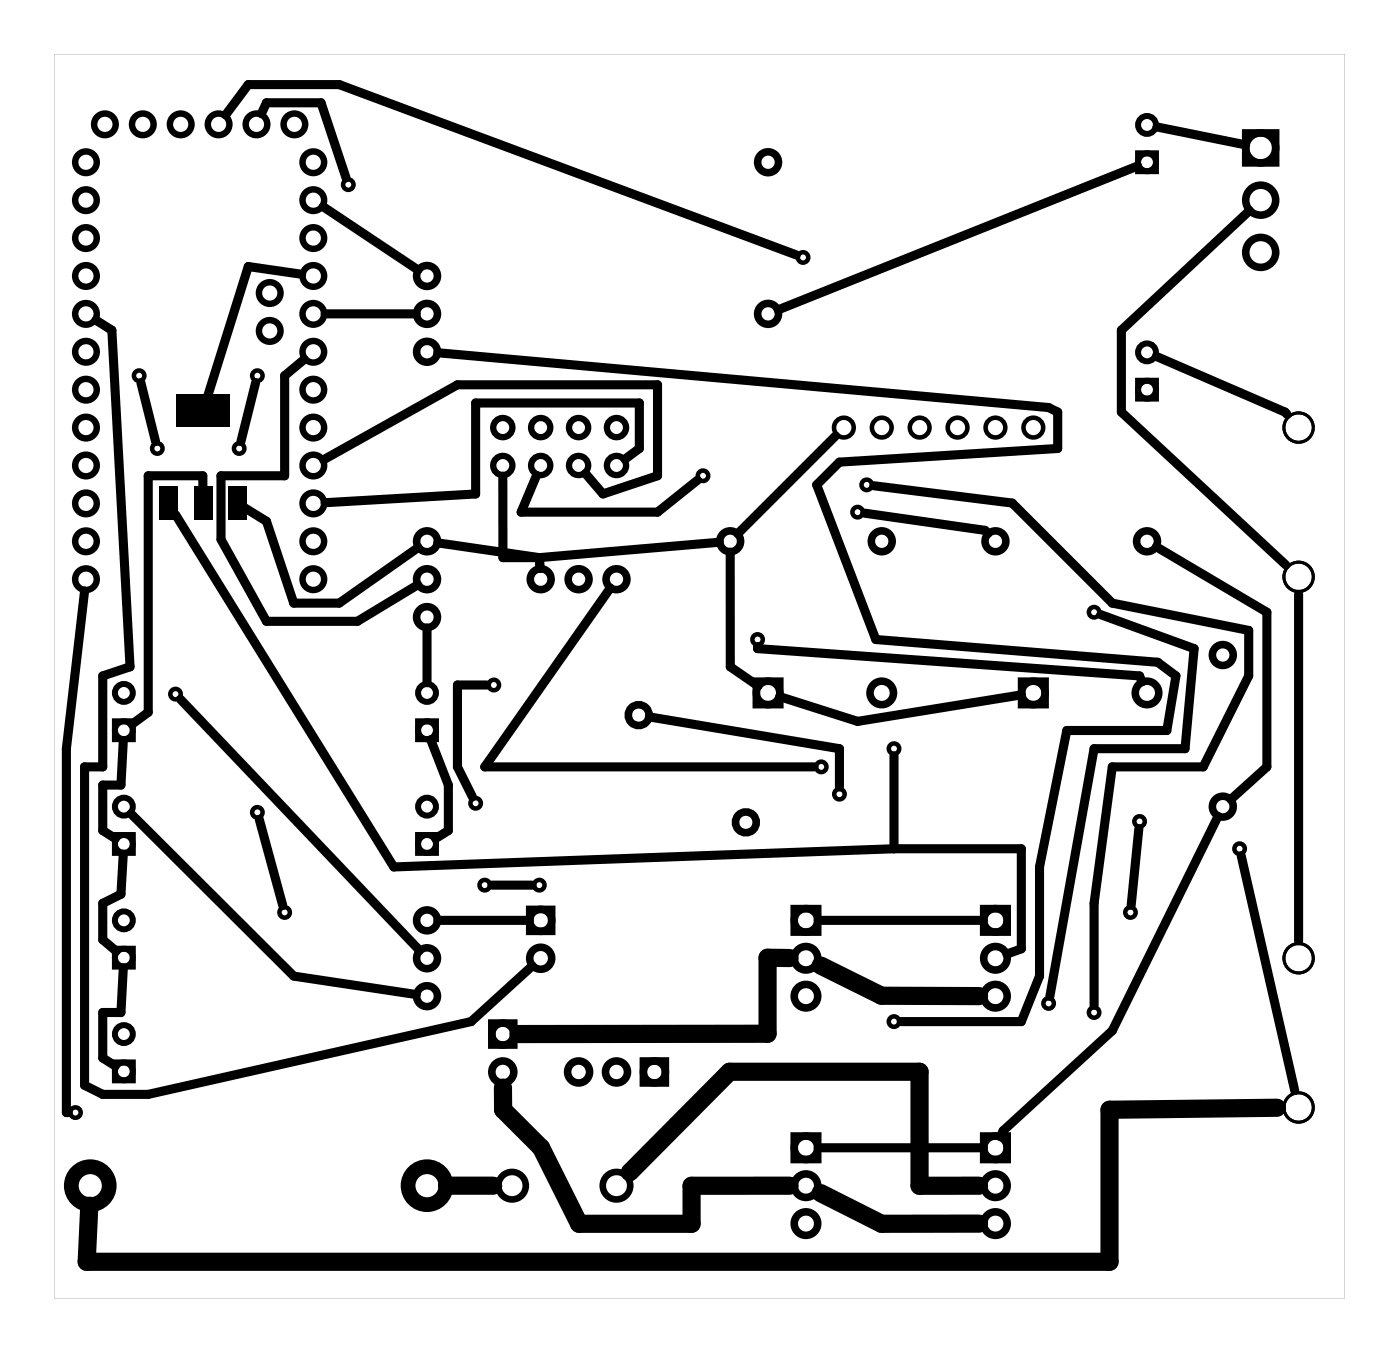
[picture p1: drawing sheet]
<svg xmlns="http://www.w3.org/2000/svg" width="94mm" height="91mm" viewBox="0 0 94 91" stroke-linecap="round" stroke-linejoin="round" font-family="sans-serif">
<g fill="#000">
<path d="M10.7 32.6h1.2v2.3h-1.2zM13 32.6h1.2v2.3h-1.2zM11.8 26.4h3.6v2.2h-3.6zM15.3 32.6h1.2v2.3h-1.2z"/>
<path d="M3.6 3.6h86.5v83.4h-86.5zM3.6 3.6v83.4h86.5v-83.4z"/>
</g>
<g fill="none" stroke="#000" stroke-width=".51">
<path d="M83.5 8.9h2v2h-2zM50.7 45.6h1.6v1.6h-1.6zM68.5 45.6h1.5v1.6h-1.5zM33 68.6h1.4v1.4h-1.4zM35.5 60.9h1.5v1.5h-1.5zM43.1 71.1h1.5v1.5h-1.5zM53.2 76.1h1.6v1.6h-1.6zM53.2 60.9h1.6v1.6h-1.6zM65.9 76.1h1.6v1.6h-1.6zM65.9 60.9h1.6v1.6h-1.6z"/>
<circle cx="28.6" cy="18.5" r=".7"/>
<circle cx="51.5" cy="10.9" r=".7"/>
<circle cx="84.5" cy="9.9" r="1"/>
<circle cx="84.5" cy="13.4" r="1"/>
<circle cx="84.5" cy="16.9" r="1"/>
<circle cx="28.6" cy="36.3" r=".7"/>
<circle cx="28.6" cy="38.8" r=".7"/>
<circle cx="28.6" cy="21" r=".7"/>
<circle cx="28.6" cy="23.6" r=".7"/>
<circle cx="36.2" cy="38.8" r=".7"/>
<circle cx="38.8" cy="38.8" r=".7"/>
<circle cx="41.3" cy="38.8" r=".7"/>
<circle cx="48.9" cy="36.3" r=".7"/>
<circle cx="51.5" cy="21" r=".7"/>
<circle cx="59.1" cy="36.3" r=".7"/>
<circle cx="66.7" cy="36.3" r=".7"/>
<circle cx="76.9" cy="36.3" r=".7"/>
<circle cx="28.6" cy="41.4" r=".7"/>
<circle cx="42.8" cy="47.9" r=".7"/>
<circle cx="50" cy="55.1" r=".7"/>
<circle cx="51.5" cy="46.4" r=".79"/>
<circle cx="59.1" cy="46.4" r=".79"/>
<circle cx="69.3" cy="46.4" r=".79"/>
<circle cx="76.9" cy="46.4" r=".79"/>
<circle cx="82" cy="43.9" r=".7"/>
<circle cx="82" cy="54.1" r=".7"/>
<circle cx="28.6" cy="61.7" r=".7"/>
<circle cx="28.6" cy="64.2" r=".7"/>
<circle cx="28.6" cy="66.8" r=".7"/>
<circle cx="33.7" cy="71.8" r=".74"/>
<circle cx="33.7" cy="69.3" r=".74"/>
<circle cx="36.2" cy="64.2" r=".74"/>
<circle cx="36.2" cy="61.7" r=".74"/>
<circle cx="38.8" cy="71.8" r=".74"/>
<circle cx="41.3" cy="71.8" r=".74"/>
<circle cx="43.9" cy="71.8" r=".74"/>
<circle cx="54" cy="76.9" r=".79"/>
<circle cx="54" cy="61.7" r=".79"/>
<circle cx="54" cy="79.5" r=".79"/>
<circle cx="54" cy="64.2" r=".79"/>
<circle cx="54" cy="66.8" r=".79"/>
<circle cx="66.7" cy="61.7" r=".79"/>
<circle cx="66.7" cy="76.9" r=".79"/>
<circle cx="66.7" cy="79.5" r=".79"/>
<circle cx="66.7" cy="64.2" r=".79"/>
<circle cx="66.7" cy="66.8" r=".79"/>
<circle cx="54" cy="82" r=".79"/>
<circle cx="66.7" cy="82" r=".79"/>
</g>
<g fill="none" stroke="#000" stroke-width=".4">
<path d="M76.3 10.3h1.2v1.2h-1.2zM76.3 25.5h1.2v1.2h-1.2zM7.7 48.3h1.2v1.2h-1.2zM7.7 56h1.2v1.2h-1.2zM28 56h1.2v1.2h-1.2zM28 48.3h1.2v1.2h-1.2zM7.7 63.6h1.2v1.2h-1.2zM7.7 71.2h1.2v1.2h-1.2z"/>
<circle cx="76.9" cy="10.9" r=".6"/>
<circle cx="76.9" cy="8.4" r=".6"/>
<circle cx="76.9" cy="26.1" r=".6"/>
<circle cx="76.9" cy="23.6" r=".6"/>
<circle cx="8.3" cy="56.6" r=".6"/>
<circle cx="8.3" cy="48.9" r=".6"/>
<circle cx="8.3" cy="54.1" r=".6"/>
<circle cx="8.3" cy="46.4" r=".6"/>
<circle cx="28.6" cy="56.6" r=".6"/>
<circle cx="28.6" cy="54.1" r=".6"/>
<circle cx="28.6" cy="48.9" r=".6"/>
<circle cx="28.6" cy="46.4" r=".6"/>
<circle cx="8.3" cy="64.2" r=".6"/>
<circle cx="8.3" cy="71.8" r=".6"/>
<circle cx="8.3" cy="69.3" r=".6"/>
<circle cx="8.3" cy="61.7" r=".6"/>
</g>
<g fill="none" stroke="#000" stroke-width=".43">
<circle cx="5.8" cy="16" r=".72"/>
<circle cx="5.8" cy="13.4" r=".72"/>
<circle cx="5.8" cy="18.5" r=".72"/>
<circle cx="5.8" cy="10.9" r=".72"/>
<circle cx="7" cy="8.3" r=".72"/>
<circle cx="9.6" cy="8.3" r=".72"/>
<circle cx="12.1" cy="8.3" r=".72"/>
<circle cx="14.7" cy="8.3" r=".72"/>
<circle cx="17.2" cy="8.3" r=".72"/>
<circle cx="18.1" cy="19.6" r=".72"/>
<circle cx="19.7" cy="8.3" r=".72"/>
<circle cx="21" cy="16" r=".72"/>
<circle cx="21" cy="13.4" r=".72"/>
<circle cx="21" cy="18.5" r=".72"/>
<circle cx="21" cy="10.9" r=".72"/>
<circle cx="5.8" cy="21" r=".72"/>
<circle cx="5.8" cy="26.1" r=".72"/>
<circle cx="5.8" cy="23.6" r=".72"/>
<circle cx="5.8" cy="28.7" r=".72"/>
<circle cx="5.8" cy="31.2" r=".72"/>
<circle cx="5.8" cy="36.3" r=".72"/>
<circle cx="5.8" cy="33.7" r=".72"/>
<circle cx="5.8" cy="38.8" r=".72"/>
<circle cx="18.1" cy="22.2" r=".72"/>
<circle cx="21" cy="26.1" r=".72"/>
<circle cx="21" cy="21" r=".72"/>
<circle cx="21" cy="23.6" r=".72"/>
<circle cx="21" cy="28.7" r=".72"/>
<circle cx="21" cy="33.7" r=".72"/>
<circle cx="21" cy="36.3" r=".72"/>
<circle cx="21" cy="38.8" r=".72"/>
<circle cx="21" cy="31.2" r=".72"/>
</g>
<g fill="none" stroke="#000" stroke-width=".3">
<circle cx="23.3" cy="12.4" r=".35"/>
<circle cx="53.8" cy="17.3" r=".35"/>
<circle cx="9.3" cy="25.2" r=".35"/>
<circle cx="10.5" cy="30.1" r=".35"/>
<circle cx="16" cy="30.1" r=".35"/>
<circle cx="17.3" cy="25.2" r=".35"/>
<circle cx="47.1" cy="31.9" r=".35"/>
<circle cx="56.6" cy="28.7" r=".66"/>
<circle cx="57.5" cy="34.3" r=".35"/>
<circle cx="58.1" cy="32.5" r=".35"/>
<circle cx="59.1" cy="28.7" r=".66"/>
<circle cx="61.6" cy="28.7" r=".66"/>
<circle cx="64.2" cy="28.7" r=".66"/>
<circle cx="66.7" cy="28.7" r=".66"/>
<circle cx="69.3" cy="28.7" r=".66"/>
<circle cx="11.8" cy="46.5" r=".35"/>
<circle cx="17.3" cy="54.4" r=".35"/>
<circle cx="31.9" cy="53.8" r=".35"/>
<circle cx="32.5" cy="59.3" r=".35"/>
<circle cx="33.1" cy="45.9" r=".35"/>
<circle cx="36.1" cy="59.3" r=".35"/>
<circle cx="50.8" cy="42.9" r=".35"/>
<circle cx="55" cy="51.4" r=".35"/>
<circle cx="56.3" cy="53.2" r=".35"/>
<circle cx="59.9" cy="50.2" r=".35"/>
<circle cx="73.3" cy="41" r=".35"/>
<circle cx="76.4" cy="55" r=".35"/>
<circle cx="83.1" cy="56.9" r=".35"/>
<circle cx="5.1" cy="74.6" r=".35"/>
<circle cx="19.1" cy="61.1" r=".35"/>
<circle cx="59.9" cy="68.5" r=".35"/>
<circle cx="70.3" cy="67.2" r=".35"/>
<circle cx="73.3" cy="67.8" r=".35"/>
<circle cx="75.8" cy="61.1" r=".35"/>
</g>
<g fill="none" stroke="#000" stroke-width=".2">
<circle cx="87" cy="38.7" r=".98"/>
<circle cx="87" cy="28.7" r=".98"/>
<circle cx="87" cy="74.2" r=".98"/>
<circle cx="87" cy="64.2" r=".98"/>
</g>
<g fill="none" stroke="#000" stroke-width=".44">
<circle cx="34.3" cy="79.5" r=".92"/>
<circle cx="41.3" cy="79.5" r=".92"/>
</g>
<g fill="none" stroke="#000" stroke-width=".42">
<circle cx="33.7" cy="28.7" r=".64"/>
<circle cx="33.7" cy="31.2" r=".64"/>
<circle cx="36.2" cy="31.2" r=".64"/>
<circle cx="36.2" cy="28.7" r=".64"/>
<circle cx="38.8" cy="28.7" r=".64"/>
<circle cx="38.8" cy="31.2" r=".64"/>
<circle cx="41.3" cy="28.7" r=".64"/>
<circle cx="41.3" cy="31.2" r=".64"/>
</g>
<g fill="none" stroke="#000" stroke-width=".99" stroke-linecap="butt">
<circle cx="6" cy="79.5" r="1.27"/>
<circle cx="28.6" cy="79.5" r="1.27"/>
</g>
<path d="M30 79.5h3.1M33.7 72.9v1.5l2.6 2.5 2.5 5.1h7.6v-2.5h6.5M42.2 78.6l6.7-6.8h12.7v7.7h4M52.9 64.2h-1.5v5.1h-16.7M55 79.9l4.1 2.1h6.5M55 64.7l4.1 2h6.5M85.6 74.2l-11.2 .2v10.2h-68.6l.2-3.8" fill="none" stroke="#000" stroke-width="1.2"/>
<g fill="none" stroke="#000" stroke-width=".61">
<path d="M15.1 7.7l1.5-2h6.1l30.7 11.4M17.5 7.6l.4-.7h3.6l1.7 5M20.2 18.4l-3.6-.5-2.7 8.7M21.7 13.9l6.3 4.2M76.2 11.1l-24 9.7M77.6 8.5l5.9 1.2M83.7 14.1l-8.5 8v5.5l11 10.3M5.7 39.6l-1.3 10.6v24.4h.2M6.4 21.5l1.1 .6 1.2 22.6-1.8 .6v6.1h-1.2v21.3l1.2 .6h3l21.7-4.8 4.1-3.8M9.4 25.6l1 4M11.8 34.5l14.6 23.6 33.5-1.2M13.6 32.8v-.9h-3.7v15.8l-1 .8"/>
<path d="M16.4 34l1.5 .9 1.8 5.5h3l5.3-3.7M17.1 25.6l-1 4M20.4 24.1l-1.3 1.1v6.7h-4.3v4.2l3.1 5.5h6.1l4-2.4M21.7 30.8l9-5h13.4v6.1l-3.7 1.2-1.2-1.4M21.8 21h6.1M29.3 36.4l6.8 1M29.3 23.6l41 3.7 .6 .3v2.5l-14.6 .9-1.6 1.5 4 10.4 18.9 1.5 1.2 .9-.6 3.7h-6.7l-1.8 9.1v7.3l-1.2 3.1h-8.1M33.7 31.9v5.5h2.4M36 31.9l-1.1 2.4h9.2l2.6-2.1M36.1 37.4l.1 .7M40.9 39.4l-8.4 12h22.1M41.9 30.8l1-.7v-3.1h-11v6.1l-10.1 .6"/>
<path d="M48.2 36.3l-12.1 1.1M48.9 37l.1 7.7 1.8 1.3M56 29.2l-6.5 6.6M58 34.4l8 1.1 .2 .2M58.6 32.6l9.2 1.1 6.8 6.7 9.1 1.8v3.1l-3.1 6.1h-6l-1.3 9.1v6.9M77.5 36.6l7.4 4.4v10.4l-2.4 2.2M77.5 23.9l8.6 3.7 .2 .2M87 39.8v23.2M8.3 57.2l-.2 2.7-1.2 .6v2.5l.9 .7M8.3 49.6l-.2 3h-1.2v3.1l.8 .5M8.8 54.5l10.9 10.9 8.2 1.2M12.1 46.9l16 16.8"/>
<path d="M17.4 54.9l1.6 5.8M28.6 42.1v3.7M28.9 49.6l1.2 3v3.1l-.9 .5M32.6 45.9h-1.9v5.5l1 2M33 59.3h2.7M43.5 48l12.8 2.2v2.5M50.8 43.3v.2l25.6 1.8 .2 .4M59.9 56.9h8.6v6.7l-1 .3M59.9 50.7v6.2M68.5 46.6l-11 1.7-5.2-1.6M73.8 41.2l6.2 2.3-.6 6.7h-6.1l-2.9 16.6M76.3 55.5l-.5 5.2"/>
<path d="M81.6 54.7l-7 14.4-7.4 6.7-.1 .4M83.2 57.3l3.6 15.8M8.3 64.9l-.2 2.9h-1.2v3.1l.8 .5M29.3 61.7h6.2M54.8 61.7h11.1M54.8 76.9h11.1"/>
</g>
</svg>
